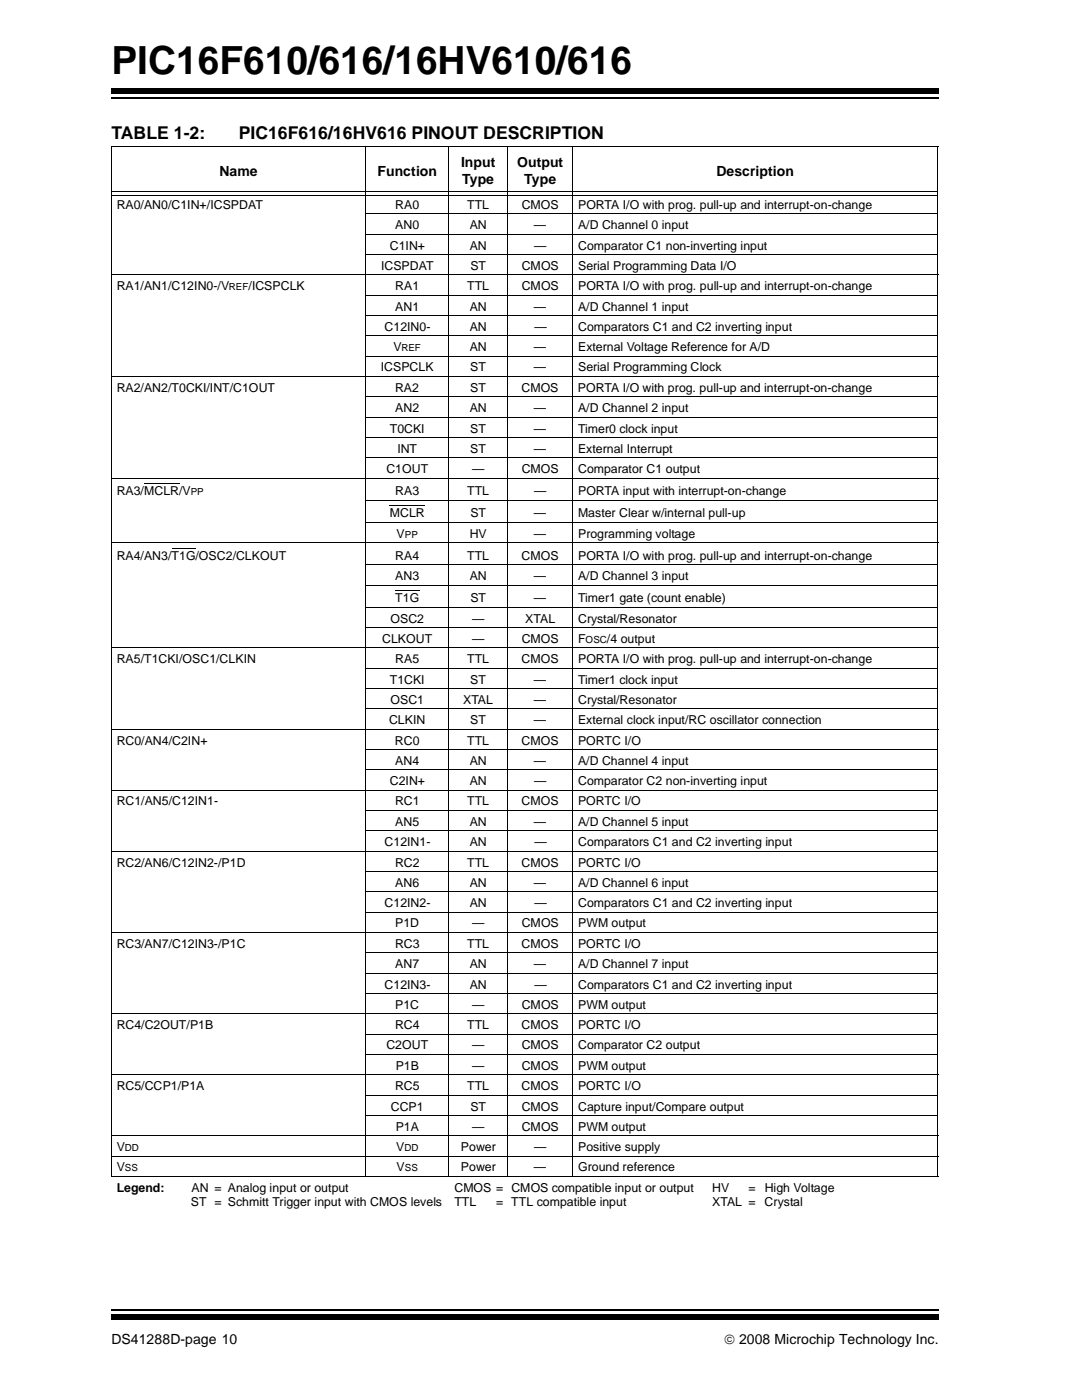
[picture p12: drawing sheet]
<svg xmlns="http://www.w3.org/2000/svg" width="216mm" height="279mm" viewBox="0 0 216 279" stroke-linecap="round" stroke-linejoin="round" font-family="sans-serif">
<defs><g id="words">
<text font-size="7.7" x="22.2" y="14.7">PIC16F610/616/16HV610/616</text>
<g font-size="3.5">
<text x="22.2" y="27.7">TABLE 1-2:</text>
<text x="47.6" y="27.7">PIC16F616/16HV616 PINOUT DESCRIPTION</text>
</g>
<g font-size="2.8">
<text x="43.8" y="35.1">Name</text>
<text x="75.3" y="35.1">Function</text>
<text x="92" y="33.3">Input</text>
<text x="103.2" y="33.3">Output</text>
<text x="143" y="35.1">Description</text>
<text x="92.2" y="36.8">Type</text>
<text x="104.6" y="36.8">Type</text>
<text x="22.2" y="268.2">DS41288D-page 10</text>
<text x="144.5" y="268.2">© 2008 Microchip Technology Inc.</text>
</g>
<g font-size="2.5">
<text x="23.3" y="41.7">RA0/AN0/C1IN+/ICSPDAT</text>
<text x="78.9" y="41.7">RA0</text>
<text x="93.2" y="41.7">TTL</text>
<text x="104.1" y="41.7">CMOS</text>
<text x="115.4" y="41.7">PORTA I/O with prog. pull-up and interrupt-on-change</text>
<text x="78.9" y="45.7">AN0</text>
<text x="93.7" y="45.7">AN</text>
<text x="106.5" y="45.7">—</text>
<text x="115.3" y="45.7">A/D Channel 0 input</text>
<text x="76" y="53.9">ICSPDAT</text>
<text x="77.8" y="49.8">C1IN+</text>
<text x="93.7" y="49.8">AN</text>
<text x="93.9" y="53.9">ST</text>
<text x="104.1" y="53.9">CMOS</text>
<text x="106.6" y="49.8">—</text>
<text x="115.4" y="53.9">Serial Programming Data I/O</text>
<text x="115.4" y="49.8">Comparator C1 non-inverting input</text>
<text x="23.3" y="57.9">RA1/AN1/C12IN0-/V</text>
<text x="49.6" y="57.9">/ICSPCLK</text>
<text x="78.9" y="57.9">RA1</text>
<text x="93.2" y="57.9">TTL</text>
<text x="104.1" y="57.9">CMOS</text>
<text x="115.4" y="57.9">PORTA I/O with prog. pull-up and interrupt-on-change</text>
<text x="78.9" y="62">AN1</text>
<text x="93.7" y="62">AN</text>
<text x="106.5" y="62">—</text>
<text x="115.3" y="62">A/D Channel 1 input</text>
<text x="76.7" y="66.1">C12IN0-</text>
<text x="78.5" y="70.1">V</text>
<text x="93.7" y="66.1">AN</text>
<text x="93.7" y="70.1">AN</text>
<text x="106.6" y="70.1">—</text>
<text x="106.6" y="66.1">—</text>
<text x="115.4" y="70.1">External Voltage Reference for A/D</text>
<text x="115.4" y="66.1">Comparators C1 and C2 inverting input</text>
<text x="76" y="74.1">ICSPCLK</text>
<text x="93.8" y="74.1">ST</text>
<text x="106.5" y="74.1">—</text>
<text x="115.3" y="74.1">Serial Programming Clock</text>
<text x="23.3" y="78.2">RA2/AN2/T0CKI/INT/C1OUT</text>
<text x="78.8" y="78.2">RA2</text>
<text x="78.9" y="82.3">AN2</text>
<text x="93.7" y="82.3">AN</text>
<text x="93.8" y="78.2">ST</text>
<text x="104.1" y="78.2">CMOS</text>
<text x="106.5" y="82.3">—</text>
<text x="115.3" y="78.2">PORTA I/O with prog. pull-up and interrupt-on-change</text>
<text x="115.4" y="82.3">A/D Channel 2 input</text>
<text x="77.8" y="86.3">T0CKI</text>
<text x="93.8" y="86.3">ST</text>
<text x="106.5" y="86.3">—</text>
<text x="115.4" y="86.3">Timer0 clock input</text>
<text x="77.1" y="94.5">C1OUT</text>
<text x="79.3" y="90.4">INT</text>
<text x="93.8" y="90.4">ST</text>
<text x="94.2" y="94.5">—</text>
<text x="104.1" y="94.5">CMOS</text>
<text x="106.5" y="90.4">—</text>
<text x="115.3" y="90.4">External Interrupt</text>
<text x="115.4" y="94.5">Comparator C1 output</text>
<text x="23.3" y="98.9">RA3/MCLR/V</text>
<text x="78.9" y="98.9">RA3</text>
<text x="93.2" y="98.9">TTL</text>
<text x="106.6" y="98.9">—</text>
<text x="115.4" y="98.9">PORTA input with interrupt-on-change</text>
<text x="77.8" y="103.3">MCLR</text>
<text x="79.1" y="107.3">V</text>
<text x="93.7" y="107.3">HV</text>
<text x="93.9" y="103.3">ST</text>
<text x="106.5" y="103.3">—</text>
<text x="106.6" y="107.3">—</text>
<text x="115.3" y="103.3">Master Clear w/internal pull-up</text>
<text x="115.4" y="107.3">Programming voltage</text>
<text x="23.3" y="111.7">RA4/AN3/T1G/OSC2/CLKOUT</text>
<text x="78.9" y="111.7">RA4</text>
<text x="93.2" y="111.7">TTL</text>
<text x="104.1" y="111.7">CMOS</text>
<text x="115.3" y="111.7">PORTA I/O with prog. pull-up and interrupt-on-change</text>
<text x="78.9" y="115.8">AN3</text>
<text x="93.7" y="115.8">AN</text>
<text x="106.5" y="115.8">—</text>
<text x="115.3" y="115.8">A/D Channel 3 input</text>
<text x="77.9" y="124.3">OSC2</text>
<text x="78.9" y="120.2">T1G</text>
<text x="93.9" y="120.2">ST</text>
<text x="94.2" y="124.3">—</text>
<text x="104.8" y="124.3">XTAL</text>
<text x="106.6" y="120.2">—</text>
<text x="115.4" y="124.3">Crystal/Resonator</text>
<text x="115.4" y="120.2">Timer1 gate (count enable)</text>
<text x="76.3" y="128.3">CLKOUT</text>
<text x="94.2" y="128.3">—</text>
<text x="104.1" y="128.3">CMOS</text>
<text x="115.4" y="128.3">F</text>
<text x="121.1" y="128.3">/4 output</text>
<text x="23.3" y="132.3">RA5/T1CKI/OSC1/CLKIN</text>
<text x="77.8" y="136.4">T1CKI</text>
<text x="78.9" y="132.3">RA5</text>
<text x="93.2" y="132.3">TTL</text>
<text x="93.8" y="136.4">ST</text>
<text x="104.1" y="132.3">CMOS</text>
<text x="106.5" y="136.4">—</text>
<text x="115.3" y="132.3">PORTA I/O with prog. pull-up and interrupt-on-change</text>
<text x="115.4" y="136.4">Timer1 clock input</text>
<text x="77.9" y="140.5">OSC1</text>
<text x="92.4" y="140.5">XTAL</text>
<text x="106.6" y="140.5">—</text>
<text x="115.4" y="140.5">Crystal/Resonator</text>
<text x="23.3" y="148.6">RC0/AN4/C2IN+</text>
<text x="77.6" y="144.5">CLKIN</text>
<text x="78.8" y="148.6">RC0</text>
<text x="93.2" y="148.6">TTL</text>
<text x="93.8" y="144.5">ST</text>
<text x="104.1" y="148.6">CMOS</text>
<text x="106.5" y="144.5">—</text>
<text x="115.3" y="148.6">PORTC I/O</text>
<text x="115.4" y="144.5">External clock input/RC oscillator connection</text>
<text x="78.9" y="152.7">AN4</text>
<text x="93.7" y="152.7">AN</text>
<text x="106.5" y="152.7">—</text>
<text x="115.4" y="152.7">A/D Channel 4 input</text>
<text x="23.3" y="160.8">RC1/AN5/C12IN1-</text>
<text x="77.8" y="156.7">C2IN+</text>
<text x="78.8" y="160.8">RC1</text>
<text x="93.2" y="160.8">TTL</text>
<text x="93.7" y="156.7">AN</text>
<text x="104.1" y="160.8">CMOS</text>
<text x="106.6" y="156.7">—</text>
<text x="115.3" y="160.8">PORTC I/O</text>
<text x="115.4" y="156.7">Comparator C2 non-inverting input</text>
<text x="78.9" y="164.8">AN5</text>
<text x="93.7" y="164.8">AN</text>
<text x="106.5" y="164.8">—</text>
<text x="115.3" y="164.8">A/D Channel 5 input</text>
<text x="23.3" y="172.9">RC2/AN6/C12IN2-/P1D</text>
<text x="76.7" y="168.9">C12IN1-</text>
<text x="78.8" y="172.9">RC2</text>
<text x="93.2" y="172.9">TTL</text>
<text x="93.7" y="168.9">AN</text>
<text x="104.1" y="172.9">CMOS</text>
<text x="106.6" y="168.9">—</text>
<text x="115.3" y="172.9">PORTC I/O</text>
<text x="115.4" y="168.9">Comparators C1 and C2 inverting input</text>
<text x="78.9" y="177">AN6</text>
<text x="93.7" y="177">AN</text>
<text x="106.5" y="177">—</text>
<text x="115.3" y="177">A/D Channel 6 input</text>
<text x="76.7" y="181">C12IN2-</text>
<text x="78.9" y="185.1">P1D</text>
<text x="93.7" y="181">AN</text>
<text x="94.2" y="185.1">—</text>
<text x="104.1" y="185.1">CMOS</text>
<text x="106.6" y="181">—</text>
<text x="115.4" y="181">Comparators C1 and C2 inverting input</text>
<text x="115.4" y="185.1">PWM output</text>
<text x="23.3" y="189.2">RC3/AN7/C12IN3-/P1C</text>
<text x="78.8" y="189.2">RC3</text>
<text x="93.2" y="189.2">TTL</text>
<text x="104.1" y="189.2">CMOS</text>
<text x="115.3" y="189.2">PORTC I/O</text>
<text x="76.7" y="197.3">C12IN3-</text>
<text x="78.9" y="193.2">AN7</text>
<text x="93.7" y="193.2">AN</text>
<text x="93.7" y="197.3">AN</text>
<text x="106.5" y="193.2">—</text>
<text x="106.6" y="197.3">—</text>
<text x="115.3" y="193.2">A/D Channel 7 input</text>
<text x="115.4" y="197.3">Comparators C1 and C2 inverting input</text>
<text x="78.9" y="201.4">P1C</text>
<text x="94.2" y="201.4">—</text>
<text x="104.1" y="201.4">CMOS</text>
<text x="115.4" y="201.4">PWM output</text>
<text x="23.3" y="205.4">RC4/C2OUT/P1B</text>
<text x="77.1" y="209.4">C2OUT</text>
<text x="78.8" y="205.4">RC4</text>
<text x="93.2" y="205.4">TTL</text>
<text x="94.2" y="209.4">—</text>
<text x="104.1" y="205.4">CMOS</text>
<text x="104.1" y="209.4">CMOS</text>
<text x="115.3" y="205.4">PORTC I/O</text>
<text x="115.4" y="209.4">Comparator C2 output</text>
<text x="79" y="213.5">P1B</text>
<text x="94.2" y="213.5">—</text>
<text x="104.1" y="213.5">CMOS</text>
<text x="115.4" y="213.5">PWM output</text>
<text x="23.3" y="217.6">RC5/CCP1/P1A</text>
<text x="78" y="221.6">CCP1</text>
<text x="78.8" y="217.6">RC5</text>
<text x="93.2" y="217.6">TTL</text>
<text x="93.9" y="221.6">ST</text>
<text x="104.1" y="217.6">CMOS</text>
<text x="104.1" y="221.6">CMOS</text>
<text x="115.3" y="217.6">PORTC I/O</text>
<text x="115.4" y="221.6">Capture input/Compare output</text>
<text x="79" y="225.7">P1A</text>
<text x="94.2" y="225.7">—</text>
<text x="104.1" y="225.7">CMOS</text>
<text x="115.4" y="225.7">PWM output</text>
<text x="23.3" y="233.8">V</text>
<text x="23.3" y="229.7">V</text>
<text x="79" y="229.7">V</text>
<text x="79.1" y="233.8">V</text>
<text x="91.9" y="229.7">Power</text>
<text x="91.9" y="233.8">Power</text>
<text x="106.6" y="233.8">—</text>
<text x="106.6" y="229.7">—</text>
<text x="115.4" y="233.8">Ground reference</text>
<text x="115.4" y="229.7">Positive supply</text>
<text x="23.3" y="237.8">Legend:</text>
<text x="38.2" y="237.8">AN = Analog input or output</text>
<text x="90.7" y="237.8">CMOS = CMOS compatible input or output</text>
<text x="142.1" y="237.8">HV</text>
<text x="149.4" y="237.8">=</text>
<text x="152.6" y="237.8">High Voltage</text>
<text x="38.1" y="240.7">ST = Schmitt Trigger input with CMOS levels</text>
<text x="90.7" y="240.7">TTL</text>
<text x="99" y="240.7">= TTL compatible input</text>
<text x="142.1" y="240.7">XTAL =</text>
<text x="152.6" y="240.7">Crystal</text>
</g>
<g font-size="1.9">
<text x="45.7" y="57.9">REF</text>
<text x="80.1" y="70.1">REF</text>
<text x="38.1" y="98.9">PP</text>
<text x="80.8" y="107.3">PP</text>
<text x="116.8" y="128.3">OSC</text>
<text x="24.9" y="229.7">DD</text>
<text x="24.9" y="233.8">SS</text>
<text x="80.7" y="229.7">DD</text>
<text x="80.8" y="233.8">SS</text>
</g>
</g></defs>
<path d="M22.2 19.6h165.1" fill="none" stroke="#000" stroke-width=".34"/>
<path d="M22.2 17.7h165.1v1.1h-165.1z" fill="#000"/>
<path d="M22.2 260.4h165.1v5.9h-165.1z" fill="#fff"/>
<path d="M22.2 261.4h165.1" fill="none" stroke="#000" stroke-width=".34"/>
<path d="M22.2 262.4h165.1v1.1h-165.1z" fill="#000"/>
<g fill="none" stroke="#000" stroke-width=".2">
<path d="M22.1 29.3h165.1M22.2 29.4v205.3M22.3 38.2h164.7M22.3 39.1h164.7M73 29.2v205.7M89.5 29.2v205.7M101.3 29.2v205.7M114.3 29.2v205.7M187.1 29.4v205.3M22.1 54.9h165.1M72.9 42.7h114.3M72.9 46.8h114.3"/>
<path d="M72.9 50.8h114.3M72.9 58.9h114.3M22.1 75.2h165.1M72.9 63h114.3M72.9 67h114.3M72.9 71.1h114.3M72.9 79.2h114.3M22.1 95.4h165.1M28.7 96.5h7M72.9 83.3h114.3M72.9 87.3h114.3M72.9 91.4h114.3"/>
<path d="M72.9 99.8h114.3M22.1 108.3h165.1M34.2 109.4h4.8M72.9 104.2h114.3M72.9 112.7h114.3M72.9 116.8h114.3M77.8 101h7M78.9 117.9h4.8M22.1 129.3h165.1M72.9 121.2h114.3M72.9 125.2h114.3M72.9 133.4h114.3"/>
<path d="M72.9 137.4h114.3M22.1 145.5h165.1M22.1 157.7h165.1M72.9 141.5h114.3M72.9 149.6h114.3M72.9 153.6h114.3M22.1 169.9h165.1M72.9 161.8h114.3M72.9 165.8h114.3M72.9 173.9h114.3M72.9 178h114.3M22.1 186.1h165.1"/>
<path d="M72.9 182h114.3M72.9 190.2h114.3M72.9 194.2h114.3M72.9 198.3h114.3M22.1 202.3h165.1M22.1 214.5h165.1M72.9 206.4h114.3M72.9 210.5h114.3M72.9 218.6h114.3M22.1 226.7h165.1M22.1 230.7h165.1M22.1 234.8h165.1"/>
<path d="M72.9 222.6h114.3"/>
</g>
<use href="#words"/>
</svg>
